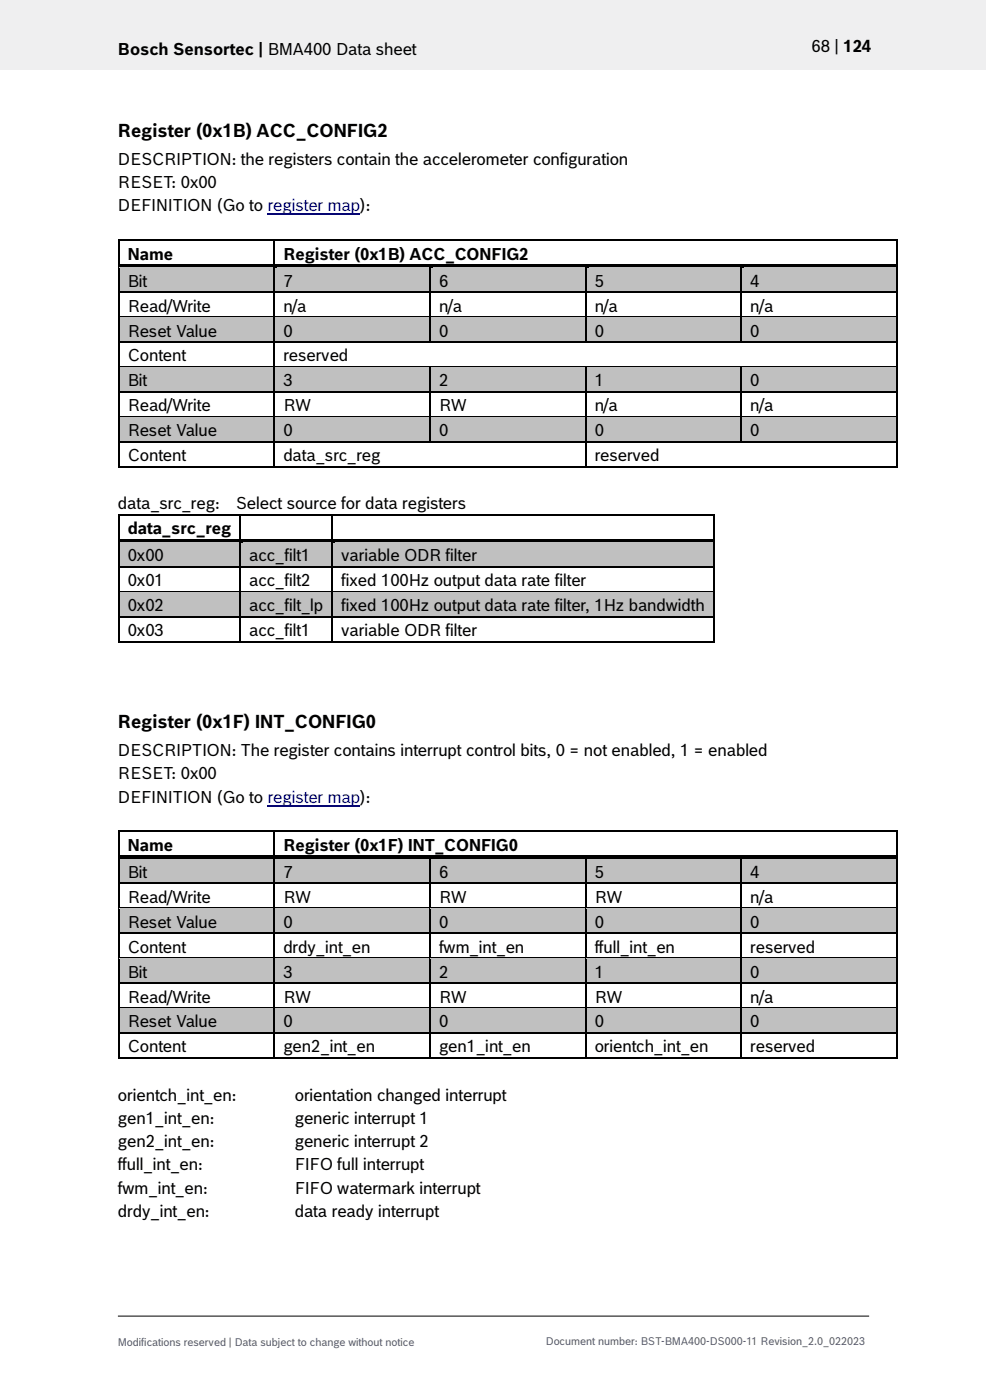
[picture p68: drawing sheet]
<svg xmlns="http://www.w3.org/2000/svg" width="210mm" height="297mm" viewBox="0 0 210 297" stroke-linecap="round" stroke-linejoin="round" font-family="sans-serif">
<defs><g id="words">
<g font-size="3.9">
<text x="25" y="29">Register (0x1B) ACC_CONFIG2</text>
<text x="25" y="154.4">Register (0x1F) INT_CONFIG0</text>
</g>
<g font-size="3.5">
<text x="25" y="11.6">Bosch Sensortec | BMA400 Data sheet</text>
<text x="172.1" y="11">68 | 124</text>
<text x="25" y="35">DESCRIPTION: the registers contain the accelerometer configuration</text>
<text x="25" y="39.9">RESET: 0x00</text>
<text x="25" y="44.9">DEFINITION (Go to register map):</text>
<text x="27.1" y="55.1">Name</text>
<text x="60.1" y="55.1">Register (0x1B) ACC_CONFIG2</text>
<text x="27.1" y="60.8">Bit</text>
<text x="60.1" y="60.8">7</text>
<text x="93.1" y="60.8">6</text>
<text x="126.2" y="60.8">5</text>
<text x="159.2" y="60.8">4</text>
<text x="27.1" y="66.1">Read/Write</text>
<text x="27.1" y="71.4">Reset Value</text>
<text x="60.1" y="66.1">n/a</text>
<text x="60.1" y="71.4">0</text>
<text x="93.1" y="66.1">n/a</text>
<text x="93.1" y="71.4">0</text>
<text x="126.2" y="66.1">n/a</text>
<text x="126.2" y="71.4">0</text>
<text x="159.2" y="66.1">n/a</text>
<text x="159.2" y="71.4">0</text>
<text x="27.1" y="76.7">Content</text>
<text x="60.1" y="76.7">reserved</text>
<text x="27.1" y="82">Bit</text>
<text x="60.1" y="82">3</text>
<text x="93.1" y="82">2</text>
<text x="126.2" y="82">1</text>
<text x="159.2" y="82">0</text>
<text x="27.1" y="87.3">Read/Write</text>
<text x="60.1" y="87.3">RW</text>
<text x="93.1" y="87.3">RW</text>
<text x="126.2" y="87.3">n/a</text>
<text x="159.2" y="87.3">n/a</text>
<text x="27.1" y="92.6">Reset Value</text>
<text x="60.1" y="92.6">0</text>
<text x="93.1" y="92.6">0</text>
<text x="126.2" y="92.6">0</text>
<text x="159.2" y="92.6">0</text>
<text x="27.1" y="97.9">Content</text>
<text x="60.1" y="97.9">data_src_reg</text>
<text x="126.2" y="97.9">reserved</text>
<text x="25" y="108.1">data_src_reg:</text>
<text x="27.1" y="113.4">data_src_reg</text>
<text x="50" y="108.1">Select source for data registers</text>
<text x="27.1" y="119.1">0x00</text>
<text x="52.9" y="119.1">acc_filt1</text>
<text x="72.4" y="119.1">variable ODR filter</text>
<text x="27.1" y="124.4">0x01</text>
<text x="52.9" y="124.4">acc_filt2</text>
<text x="72.4" y="124.4">fixed 100Hz output data rate filter</text>
<text x="27.1" y="129.7">0x02</text>
<text x="52.9" y="129.7">acc_filt_lp</text>
<text x="72.4" y="129.7">fixed 100Hz output data rate filter, 1Hz bandwidth</text>
<text x="27.1" y="135">0x03</text>
<text x="52.9" y="135">acc_filt1</text>
<text x="72.4" y="135">variable ODR filter</text>
<text x="25" y="160.4">DESCRIPTION: The register contains interrupt control bits, 0 = not enabled, 1 = enabled</text>
<text x="25" y="165.3">RESET: 0x00</text>
<text x="25" y="170.3">DEFINITION (Go to register map):</text>
<text x="27.1" y="180.5">Name</text>
<text x="60.1" y="180.5">Register (0x1F) INT_CONFIG0</text>
<text x="27.1" y="186.2">Bit</text>
<text x="27.1" y="191.5">Read/Write</text>
<text x="60.1" y="186.2">7</text>
<text x="60.1" y="191.5">RW</text>
<text x="93.1" y="186.2">6</text>
<text x="93.1" y="191.5">RW</text>
<text x="126.2" y="186.2">5</text>
<text x="126.2" y="191.5">RW</text>
<text x="159.2" y="186.2">4</text>
<text x="159.2" y="191.5">n/a</text>
<text x="27.1" y="196.8">Reset Value</text>
<text x="60.1" y="196.8">0</text>
<text x="93.1" y="196.8">0</text>
<text x="126.2" y="196.8">0</text>
<text x="159.2" y="196.8">0</text>
<text x="27.1" y="202.1">Content</text>
<text x="60.1" y="202.1">drdy_int_en</text>
<text x="93.1" y="202.1">fwm_int_en</text>
<text x="126.2" y="202.1">ffull_int_en</text>
<text x="159.2" y="202.1">reserved</text>
<text x="27.1" y="207.4">Bit</text>
<text x="60.1" y="207.4">3</text>
<text x="93.1" y="207.4">2</text>
<text x="126.2" y="207.4">1</text>
<text x="159.2" y="207.4">0</text>
<text x="27.1" y="212.7">Read/Write</text>
<text x="60.1" y="212.7">RW</text>
<text x="93.1" y="212.7">RW</text>
<text x="126.2" y="212.7">RW</text>
<text x="159.2" y="212.7">n/a</text>
<text x="27.1" y="218">Reset Value</text>
<text x="60.1" y="218">0</text>
<text x="93.1" y="218">0</text>
<text x="126.2" y="218">0</text>
<text x="159.2" y="218">0</text>
<text x="27.1" y="223.3">Content</text>
<text x="60.1" y="223.3">gen2_int_en</text>
<text x="93.1" y="223.3">gen1_int_en</text>
<text x="126.2" y="223.3">orientch_int_en</text>
<text x="159.2" y="223.3">reserved</text>
<text x="25" y="233.5">orientch_int_en:</text>
<text x="62.5" y="233.5">orientation changed interrupt</text>
<text x="25" y="238.4">gen1_int_en:</text>
<text x="62.5" y="238.4">generic interrupt 1</text>
<text x="25" y="243.4">gen2_int_en:</text>
<text x="62.5" y="243.4">generic interrupt 2</text>
<text x="25" y="248.3">ffull_int_en:</text>
<text x="62.5" y="248.3">FIFO full interrupt</text>
<text x="25" y="253.2">fwm_int_en:</text>
<text x="62.5" y="253.2">FIFO watermark interrupt</text>
<text x="25" y="258.2">drdy_int_en:</text>
<text x="62.5" y="258.2">data ready interrupt</text>
</g>
<g font-size="2.3" fill="#535f6b">
<text x="25" y="285.5">Modifications reserved | Data subject to change without notice</text>
<text x="115.8" y="285.2">Document number: BST-BMA400-DS000-11 Revision_2.0_022023</text>
</g>
</g></defs>
<path d="M0 0h209.1v14.8h-209.1z" fill="#efeff0"/>
<path d="M25 279.2h159.4" fill="none" stroke="#000" stroke-width=".21"/>
<path d="M56.8 45.5h19.6" fill="none" stroke="#00f" stroke-width=".23"/>
<path d="M25 50.8h.4v.3h-.4zM58 51.1h.4zM58 50.8h.4v.3h-.4zM190.1 50.8h.4v.3h-.4z" fill="#000"/>
<path d="M25.2 51.1v4.9M25.4 50.9h32.6M58.2 51.1v4.9M58.4 50.9h131.7M190.3 51.1v4.9" fill="none" stroke="#000" stroke-width=".34"/>
<g fill="#c0c0c0">
<path d="M25.4 56.9h32.6v4.9h-32.6z" fill-rule="evenodd"/>
<path d="M58.4 56.9h32.7v4.9h-32.7z" fill-rule="evenodd"/>
<path d="M91.4 56.9h32.7v4.9h-32.7z" fill-rule="evenodd"/>
<path d="M124.4 56.9h32.7v4.9h-32.7z" fill-rule="evenodd"/>
<path d="M157.4 56.9h32.7v4.9h-32.7z" fill-rule="evenodd"/>
</g>
<g fill="#c0c0c0">
<path d="M27.1 56.9h29.2v4.9h-29.2z"/>
<path d="M60.1 56.9h29.2v4.9h-29.2z"/>
<path d="M93.1 56.9h29.2v4.9h-29.2z"/>
<path d="M126.2 56.9h29.2v4.9h-29.2z"/>
<path d="M159.2 56.9h29.2v4.9h-29.2z"/>
</g>
<path d="M25 56h.4v.9h-.4z" fill="#000"/>
<path d="M25.4 56h32.6v.8h-32.6z" fill-rule="evenodd" fill="#000"/>
<path d="M25.4 56.8h32.6" fill="none" stroke="#c0c0c0" stroke-width=".21"/>
<path d="M58.4 56.8l.4 .1z" fill="#c0c0c0"/>
<path d="M58 56.8l.4 .1z" fill="#000"/>
<g fill="#000">
<path d="M58 56h.8v.8h-.8z" fill-rule="evenodd"/>
<path d="M58.8 56h32.3v.8h-32.3z" fill-rule="evenodd"/>
</g>
<path d="M58.8 56.8h32.3" fill="none" stroke="#c0c0c0" stroke-width=".21"/>
<path d="M91.4 56.8l.4 .1z" fill="#c0c0c0"/>
<path d="M91.1 56.8l.3 .1z" fill="#000"/>
<g fill="#000">
<path d="M91.1 56h.7v.8h-.7z" fill-rule="evenodd"/>
<path d="M91.8 56h32.3v.8h-32.3z" fill-rule="evenodd"/>
</g>
<path d="M91.8 56.8h32.3" fill="none" stroke="#c0c0c0" stroke-width=".21"/>
<path d="M124.4 56.8l.5 .1z" fill="#c0c0c0"/>
<path d="M124.1 56.8l.3 .1z" fill="#000"/>
<g fill="#000">
<path d="M124.1 56h.8v.8h-.8z" fill-rule="evenodd"/>
<path d="M124.9 56h32.2v.8h-32.2z" fill-rule="evenodd"/>
</g>
<path d="M124.9 56.8h32.2" fill="none" stroke="#c0c0c0" stroke-width=".21"/>
<path d="M157.4 56.8l.5 .1z" fill="#c0c0c0"/>
<path d="M157.1 56.8l.3 .1zM190.1 56h.4v.9h-.4zM25 61.8h.4v.3h-.4zM58 61.8h.4v.3h-.4zM91.1 61.8h.3v.3h-.3zM124.1 61.8h.3v.3h-.3zM157.1 61.8h.3v.3h-.3zM190.1 61.8h.4v.3h-.4z" fill="#000"/>
<g fill="#000">
<path d="M157.1 56h.8v.8h-.8z" fill-rule="evenodd"/>
<path d="M157.9 56h32.2v.8h-32.2z" fill-rule="evenodd"/>
</g>
<path d="M157.9 56.8h32.2" fill="none" stroke="#c0c0c0" stroke-width=".21"/>
<g fill="none" stroke="#000" stroke-width=".34">
<path d="M25.2 56.9v4.9M58.2 56.9v4.9M91.2 56.9v4.9M124.2 56.9v4.9M157.3 56.9v4.9M190.3 56.9v4.9M25.2 62.1v5M25.4 62h32.6M58.2 62.1v5M58.4 62h32.7M91.2 62.1v5M91.4 62h32.7"/>
<path d="M124.2 62.1v5M124.4 62h32.7M157.3 62.1v5M157.4 62h32.7M190.3 62.1v5"/>
</g>
<g fill="#c0c0c0">
<path d="M25.4 67.4h32.6v5h-32.6z" fill-rule="evenodd"/>
<path d="M58.4 67.4h32.7v5h-32.7z" fill-rule="evenodd"/>
<path d="M91.4 67.4h32.7v5h-32.7z" fill-rule="evenodd"/>
<path d="M124.4 67.4h32.7v5h-32.7z" fill-rule="evenodd"/>
<path d="M157.4 67.4h32.7v5h-32.7z" fill-rule="evenodd"/>
</g>
<g fill="#c0c0c0">
<path d="M27.1 67.4h29.2v5h-29.2z"/>
<path d="M60.1 67.4h29.2v5h-29.2z"/>
<path d="M93.1 67.4h29.2v5h-29.2z"/>
<path d="M126.2 67.4h29.2v5h-29.2z"/>
<path d="M159.2 67.4h29.2v5h-29.2z"/>
</g>
<path d="M25 67.1h.4v.3h-.4zM25 72.4h.4v.3h-.4zM58 67.1h.4v.3h-.4zM58 72.4h.4v.3h-.4zM91.1 67.1h.3v.3h-.3zM91.1 72.4h.3v.3h-.3zM124.1 67.1h.3v.3h-.3zM124.1 72.4h.3v.3h-.3zM157.1 67.1h.3v.3h-.3zM157.1 72.4h.3v.3h-.3zM190.1 67.1h.4v.3h-.4zM190.1 72.4h.4v.3h-.4z" fill="#000"/>
<g fill="none" stroke="#000" stroke-width=".34">
<path d="M25.2 67.4v5M25.2 72.7v5M25.4 67.2h32.6M25.4 72.5h32.6M58.2 67.4v5M58.2 72.7v5M58.4 67.2h32.7M58.4 72.5h32.7M91.2 67.4v5M91.4 67.2h32.7M91.4 72.5h32.7M124.2 67.4v5"/>
<path d="M124.4 67.2h32.7M124.4 72.5h32.7M157.3 67.4v5M157.4 67.2h32.7M157.4 72.5h32.7M190.3 67.4v5M190.3 72.7v5"/>
</g>
<path d="M25.4 67.4h32.6M58.4 67.4h32.7M91.4 67.4h32.7M124.4 67.4h32.7M157.4 67.4h32.7" fill="none" stroke="#c0c0c0" stroke-width=".21"/>
<g fill="#c0c0c0">
<path d="M25.4 78h32.6v5h-32.6z" fill-rule="evenodd"/>
<path d="M58.4 78h32.7v5h-32.7z" fill-rule="evenodd"/>
<path d="M91.4 78h32.7v5h-32.7z" fill-rule="evenodd"/>
<path d="M124.4 78h32.7v5h-32.7z" fill-rule="evenodd"/>
<path d="M157.4 78h32.7v5h-32.7z" fill-rule="evenodd"/>
</g>
<g fill="#c0c0c0">
<path d="M27.1 78h29.2v5h-29.2z"/>
<path d="M60.1 78h29.2v5h-29.2z"/>
<path d="M93.1 78h29.2v5h-29.2z"/>
<path d="M126.2 78h29.2v5h-29.2z"/>
<path d="M159.2 78h29.2v5h-29.2z"/>
</g>
<g fill="#000">
<path d="M25 77.7h.4v.3h-.4zM58 77.7h.4v.3h-.4zM91.1 78h.3zM91.1 77.7h.3v.3h-.3zM124.1 78h.3zM124.1 77.7h.3v.3h-.3zM157.1 78h.3zM157.1 77.7h.3v.3h-.3zM190.1 77.7h.4v.3h-.4zM25 83h.4v.3h-.4zM58 83h.4v.3h-.4zM91.1 83h.3v.3h-.3z"/>
<path d="M124.1 83h.3v.3h-.3zM157.1 83h.3v.3h-.3zM190.1 83h.4v.3h-.4z"/>
</g>
<g fill="none" stroke="#000" stroke-width=".34">
<path d="M25.2 78v5M25.4 77.8h32.6M58.2 78v5M58.4 77.8h32.7M91.2 78v5M91.4 77.8h32.7M124.2 78v5M124.4 77.8h32.7M157.3 78v5M157.4 77.8h32.7M190.3 78v5M25.2 83.3v4.9"/>
<path d="M25.4 83.1h32.6M58.2 83.3v4.9M58.4 83.1h32.7M91.2 83.3v4.9M91.4 83.1h32.7M124.2 83.3v4.9M124.4 83.1h32.7M157.3 83.3v4.9M157.4 83.1h32.7M190.3 83.3v4.9"/>
</g>
<path d="M25.4 78h32.6M58.4 78h32.7M91.4 78h32.7M124.4 78h32.7M157.4 78h32.7" fill="none" stroke="#c0c0c0" stroke-width=".21"/>
<g fill="#c0c0c0">
<path d="M25.4 88.6h32.6v4.9h-32.6z" fill-rule="evenodd"/>
<path d="M58.4 88.6h32.7v4.9h-32.7z" fill-rule="evenodd"/>
<path d="M91.4 88.6h32.7v4.9h-32.7z" fill-rule="evenodd"/>
<path d="M124.4 88.6h32.7v4.9h-32.7z" fill-rule="evenodd"/>
<path d="M157.4 88.6h32.7v4.9h-32.7z" fill-rule="evenodd"/>
</g>
<g fill="#c0c0c0">
<path d="M27.1 88.6h29.2v4.9h-29.2z"/>
<path d="M60.1 88.6h29.2v4.9h-29.2z"/>
<path d="M93.1 88.6h29.2v4.9h-29.2z"/>
<path d="M126.2 88.6h29.2v4.9h-29.2z"/>
<path d="M159.2 88.6h29.2v4.9h-29.2z"/>
</g>
<g fill="#000">
<path d="M25 88.2h.4v.4h-.4zM25 93.5h.4v.4h-.4zM25 98.8h.4v.4h-.4zM58 88.2h.4v.4h-.4zM58 93.5h.4v.4h-.4zM58 98.8h.4v.4h-.4zM91.1 88.2h.3v.4h-.3zM91.1 93.5h.3v.4h-.3zM124.1 88.2h.3v.4h-.3zM124.1 93.5h.3v.4h-.3zM124.1 98.8h.3v.4h-.3zM157.1 88.2h.3v.4h-.3z"/>
<path d="M157.1 93.5h.3v.4h-.3zM190.1 88.2h.4v.4h-.4zM190.1 93.5h.4v.4h-.4zM190.1 98.8h.4v.4h-.4zM25 109.1h.4v.3h-.4zM50.8 109.4h.4zM50.8 109.1h.4v.3h-.4zM70.3 109.4h.4zM70.3 109.1h.4v.3h-.4zM151.2 109.1h.4v.3h-.4z"/>
</g>
<g fill="none" stroke="#000" stroke-width=".34">
<path d="M25.2 88.6v4.9M25.2 93.9v4.9M25.4 88.4h32.6M25.4 93.7h32.6M25.4 99h32.6M58.2 88.6v4.9M58.2 93.9v4.9M58.4 88.4h32.7M58.4 93.7h32.7M58.4 99h65.7M91.2 88.6v4.9M91.4 88.4h32.7"/>
<path d="M91.4 93.7h32.7M124.2 88.6v4.9M124.2 93.9v4.9M124.4 88.4h32.7M124.4 93.7h32.7M124.4 99h65.7M157.3 88.6v4.9M157.4 88.4h32.7M157.4 93.7h32.7M190.3 88.6v4.9M190.3 93.9v4.9M25.2 109.4v4.9"/>
<path d="M25.4 109.2h25.4M51 109.4v4.9M51.2 109.2h19.1M70.5 109.4v4.9M70.7 109.2h80.5M151.4 109.4v4.9"/>
</g>
<path d="M25.4 88.6h32.6M58.4 88.6h32.7M91.4 88.6h32.7M124.4 88.6h32.7M157.4 88.6h32.7" fill="none" stroke="#c0c0c0" stroke-width=".21"/>
<g fill="#c0c0c0">
<path d="M25.4 115.1h25.4v5h-25.4z" fill-rule="evenodd"/>
<path d="M51.2 115.1h19.1v5h-19.1z" fill-rule="evenodd"/>
<path d="M70.7 115.1h80.5v5h-80.5z" fill-rule="evenodd"/>
</g>
<g fill="#c0c0c0">
<path d="M27.1 115.1h22v5h-22z"/>
<path d="M52.9 115.1h15.7v5h-15.7z"/>
<path d="M72.4 115.1h77.1v5h-77.1z"/>
</g>
<path d="M25 114.3h.4v.8h-.4z" fill="#000"/>
<path d="M25.4 114.3h25.4v.8h-25.4z" fill-rule="evenodd" fill="#000"/>
<path d="M25.4 115.1h25.4" fill="none" stroke="#c0c0c0" stroke-width=".21"/>
<path d="M51.2 115.1h.4z" fill="#c0c0c0"/>
<path d="M50.8 115.1h.4z" fill="#000"/>
<g fill="#000">
<path d="M50.8 114.3h.8v.8h-.8z" fill-rule="evenodd"/>
<path d="M51.6 114.3h18.7v.8h-18.7z" fill-rule="evenodd"/>
</g>
<path d="M51.6 115.1h18.7" fill="none" stroke="#c0c0c0" stroke-width=".21"/>
<path d="M70.7 115.1h.4z" fill="#c0c0c0"/>
<path d="M70.3 115.1h.4zM151.2 114.3h.4v.8h-.4zM25 120.1h.4v.3h-.4zM50.8 120.1h.4v.3h-.4zM70.3 120.1h.4v.3h-.4zM151.2 120.1h.4v.3h-.4z" fill="#000"/>
<g fill="#000">
<path d="M70.3 114.3h.8v.8h-.8z" fill-rule="evenodd"/>
<path d="M71.1 114.3h80.1v.8h-80.1z" fill-rule="evenodd"/>
</g>
<path d="M71.1 115.1h80.1" fill="none" stroke="#c0c0c0" stroke-width=".21"/>
<path d="M25.2 115.1v5M51 115.1v5M70.5 115.1v5M151.4 115.1v5M25.2 120.4v5M25.4 120.2h25.4M51 120.4v5M51.2 120.2h19.1M70.5 120.4v5M70.7 120.2h80.5M151.4 120.4v5" fill="none" stroke="#000" stroke-width=".34"/>
<g fill="#c0c0c0">
<path d="M25.4 125.7h25.4v5h-25.4z" fill-rule="evenodd"/>
<path d="M51.2 125.7h19.1v5h-19.1z" fill-rule="evenodd"/>
<path d="M70.7 125.7h80.5v5h-80.5z" fill-rule="evenodd"/>
</g>
<g fill="#c0c0c0">
<path d="M27.1 125.7h22v5h-22z"/>
<path d="M52.9 125.7h15.7v5h-15.7z"/>
<path d="M72.4 125.7h77.1v5h-77.1z"/>
</g>
<g fill="#000">
<path d="M25 125.4h.4v.3h-.4zM25 130.7h.4v.3h-.4zM25 136h.4v.3h-.4zM50.8 125.4h.4v.3h-.4zM50.8 130.7h.4v.3h-.4zM50.8 136h.4v.3h-.4zM70.3 125.4h.4v.3h-.4zM70.3 130.7h.4v.3h-.4zM70.3 136h.4v.3h-.4zM151.2 125.4h.4v.3h-.4zM151.2 130.7h.4v.3h-.4zM151.2 136h.4v.3h-.4z"/>
<path d="M25 176.2h.4v.3h-.4zM58 176.5h.4zM58 176.2h.4v.3h-.4zM190.1 176.2h.4v.3h-.4z"/>
</g>
<g fill="none" stroke="#000" stroke-width=".34">
<path d="M25.2 125.7v5M25.2 131v5M25.4 125.5h25.4M25.4 130.8h25.4M25.4 136.1h25.4M51 125.7v5M51 131v5M51.2 125.5h19.1M51.2 130.8h19.1M51.2 136.1h19.1M70.5 125.7v5M70.5 131v5"/>
<path d="M70.7 125.5h80.5M70.7 130.8h80.5M70.7 136.1h80.5M151.4 125.7v5M151.4 131v5M25.2 176.5v5M25.4 176.3h32.6M58.2 176.5v5M58.4 176.3h131.7M190.3 176.5v5"/>
</g>
<path d="M25.4 125.7h25.4M51.2 125.7h19.1M70.7 125.7h80.5" fill="none" stroke="#c0c0c0" stroke-width=".21"/>
<path d="M56.8 170.9h19.6" fill="none" stroke="#00f" stroke-width=".23"/>
<g fill="#c0c0c0">
<path d="M25.4 182.3h32.6v4.9h-32.6z" fill-rule="evenodd"/>
<path d="M58.4 182.3h32.7v4.9h-32.7z" fill-rule="evenodd"/>
<path d="M91.4 182.3h32.7v4.9h-32.7z" fill-rule="evenodd"/>
<path d="M124.4 182.3h32.7v4.9h-32.7z" fill-rule="evenodd"/>
<path d="M157.4 182.3h32.7v4.9h-32.7z" fill-rule="evenodd"/>
</g>
<g fill="#c0c0c0">
<path d="M27.1 182.3h29.2v4.9h-29.2z"/>
<path d="M60.1 182.3h29.2v4.9h-29.2z"/>
<path d="M93.1 182.3h29.2v4.9h-29.2z"/>
<path d="M126.2 182.3h29.2v4.9h-29.2z"/>
<path d="M159.2 182.3h29.2v4.9h-29.2z"/>
</g>
<path d="M25 181.5h.4v.8h-.4z" fill="#000"/>
<path d="M25.4 181.5h32.6v.7h-32.6z" fill-rule="evenodd" fill="#000"/>
<path d="M25.4 182.3h32.6" fill="none" stroke="#c0c0c0" stroke-width=".21"/>
<path d="M58.4 182.2l.4 .1z" fill="#c0c0c0"/>
<path d="M58 182.2l.4 .1z" fill="#000"/>
<g fill="#000">
<path d="M58 181.5h.8v.7h-.8z" fill-rule="evenodd"/>
<path d="M58.8 181.5h32.3v.7h-32.3z" fill-rule="evenodd"/>
</g>
<path d="M58.8 182.3h32.3" fill="none" stroke="#c0c0c0" stroke-width=".21"/>
<path d="M91.4 182.2l.4 .1z" fill="#c0c0c0"/>
<path d="M91.1 182.2l.3 .1z" fill="#000"/>
<g fill="#000">
<path d="M91.1 181.5h.7v.7h-.7z" fill-rule="evenodd"/>
<path d="M91.8 181.5h32.3v.7h-32.3z" fill-rule="evenodd"/>
</g>
<path d="M91.8 182.3h32.3" fill="none" stroke="#c0c0c0" stroke-width=".21"/>
<path d="M124.4 182.2l.5 .1z" fill="#c0c0c0"/>
<path d="M124.1 182.2l.3 .1z" fill="#000"/>
<g fill="#000">
<path d="M124.1 181.5h.8v.7h-.8z" fill-rule="evenodd"/>
<path d="M124.9 181.5h32.2v.7h-32.2z" fill-rule="evenodd"/>
</g>
<path d="M124.9 182.3h32.2" fill="none" stroke="#c0c0c0" stroke-width=".21"/>
<path d="M157.4 182.2l.5 .1z" fill="#c0c0c0"/>
<path d="M25 187.2h.4v.4h-.4zM58 187.2h.4v.4h-.4zM91.1 187.2h.3v.4h-.3zM124.1 187.2h.3v.4h-.3zM157.1 182.2l.3 .1zM157.1 187.2h.3v.4h-.3zM190.1 181.5h.4v.8h-.4zM190.1 187.2h.4v.4h-.4z" fill="#000"/>
<g fill="#000">
<path d="M157.1 181.5h.8v.7h-.8z" fill-rule="evenodd"/>
<path d="M157.9 181.5h32.2v.7h-32.2z" fill-rule="evenodd"/>
</g>
<path d="M157.9 182.3h32.2" fill="none" stroke="#c0c0c0" stroke-width=".21"/>
<g fill="none" stroke="#000" stroke-width=".34">
<path d="M25.2 182.3v4.9M25.2 187.6v4.9M25.4 187.4h32.6M58.2 182.3v4.9M58.2 187.6v4.9M58.4 187.4h32.7M91.2 182.3v4.9M91.2 187.6v4.9M91.4 187.4h32.7M124.2 182.3v4.9M124.2 187.6v4.9M124.4 187.4h32.7"/>
<path d="M157.3 182.3v4.9M157.3 187.6v4.9M157.4 187.4h32.7M190.3 182.3v4.9M190.3 187.6v4.9"/>
</g>
<g fill="#c0c0c0">
<path d="M25.4 192.8h32.6v5h-32.6z" fill-rule="evenodd"/>
<path d="M58.4 192.8h32.7v5h-32.7z" fill-rule="evenodd"/>
<path d="M91.4 192.8h32.7v5h-32.7z" fill-rule="evenodd"/>
<path d="M124.4 192.8h32.7v5h-32.7z" fill-rule="evenodd"/>
<path d="M157.4 192.8h32.7v5h-32.7z" fill-rule="evenodd"/>
</g>
<g fill="#c0c0c0">
<path d="M27.1 192.8h29.2v5h-29.2z"/>
<path d="M60.1 192.8h29.2v5h-29.2z"/>
<path d="M93.1 192.8h29.2v5h-29.2z"/>
<path d="M126.2 192.8h29.2v5h-29.2z"/>
<path d="M159.2 192.8h29.2v5h-29.2z"/>
</g>
<path d="M25 192.5h.4v.3h-.4zM25 197.8h.4v.3h-.4zM58 192.5h.4v.3h-.4zM58 197.8h.4v.3h-.4zM91.1 192.5h.3v.3h-.3zM91.1 197.8h.3v.3h-.3zM124.1 192.5h.3v.3h-.3zM124.1 197.8h.3v.3h-.3zM157.1 192.5h.3v.3h-.3zM157.1 197.8h.3v.3h-.3zM190.1 192.5h.4v.3h-.4zM190.1 197.8h.4v.3h-.4z" fill="#000"/>
<g fill="none" stroke="#000" stroke-width=".34">
<path d="M25.2 192.8v5M25.2 198.1v5M25.4 192.7h32.6M25.4 198h32.6M58.2 192.8v5M58.2 198.1v5M58.4 192.7h32.7M58.4 198h32.7M91.2 192.8v5M91.2 198.1v5M91.4 192.7h32.7M91.4 198h32.7"/>
<path d="M124.2 192.8v5M124.2 198.1v5M124.4 192.7h32.7M124.4 198h32.7M157.3 192.8v5M157.3 198.1v5M157.4 192.7h32.7M157.4 198h32.7M190.3 192.8v5M190.3 198.1v5"/>
</g>
<path d="M25.4 192.8h32.6M58.4 192.8h32.7M91.4 192.8h32.7M124.4 192.8h32.7M157.4 192.8h32.7" fill="none" stroke="#c0c0c0" stroke-width=".21"/>
<g fill="#c0c0c0">
<path d="M25.4 203.4h32.6v5h-32.6z" fill-rule="evenodd"/>
<path d="M58.4 203.4h32.7v5h-32.7z" fill-rule="evenodd"/>
<path d="M91.4 203.4h32.7v5h-32.7z" fill-rule="evenodd"/>
<path d="M124.4 203.4h32.7v5h-32.7z" fill-rule="evenodd"/>
<path d="M157.4 203.4h32.7v5h-32.7z" fill-rule="evenodd"/>
</g>
<g fill="#c0c0c0">
<path d="M27.1 203.4h29.2v5h-29.2z"/>
<path d="M60.1 203.4h29.2v5h-29.2z"/>
<path d="M93.1 203.4h29.2v5h-29.2z"/>
<path d="M126.2 203.4h29.2v5h-29.2z"/>
<path d="M159.2 203.4h29.2v5h-29.2z"/>
</g>
<path d="M25 203.1h.4v.3h-.4zM25 208.4h.4v.3h-.4zM58 203.1h.4v.3h-.4zM58 208.4h.4v.3h-.4zM91.1 203.1h.3v.3h-.3zM91.1 208.4h.3v.3h-.3zM124.1 203.1h.3v.3h-.3zM124.1 208.4h.3v.3h-.3zM157.1 203.1h.3v.3h-.3zM157.1 208.4h.3v.3h-.3zM190.1 203.1h.4v.3h-.4zM190.1 208.4h.4v.3h-.4z" fill="#000"/>
<g fill="none" stroke="#000" stroke-width=".34">
<path d="M25.2 203.4v5M25.2 208.7v5M25.4 203.2h32.6M25.4 208.5h32.6M58.2 203.4v5M58.2 208.7v5M58.4 203.2h32.7M58.4 208.5h32.7M91.2 203.4v5M91.2 208.7v5M91.4 203.2h32.7M91.4 208.5h32.7"/>
<path d="M124.2 203.4v5M124.2 208.7v5M124.4 203.2h32.7M124.4 208.5h32.7M157.3 203.4v5M157.3 208.7v5M157.4 203.2h32.7M157.4 208.5h32.7M190.3 203.4v5M190.3 208.7v5"/>
</g>
<path d="M25.4 203.4h32.6M58.4 203.4h32.7M91.4 203.4h32.7M124.4 203.4h32.7M157.4 203.4h32.7" fill="none" stroke="#c0c0c0" stroke-width=".21"/>
<g fill="#c0c0c0">
<path d="M25.4 214h32.6v4.9h-32.6z" fill-rule="evenodd"/>
<path d="M58.4 214h32.7v4.9h-32.7z" fill-rule="evenodd"/>
<path d="M91.4 214h32.7v4.9h-32.7z" fill-rule="evenodd"/>
<path d="M124.4 214h32.7v4.9h-32.7z" fill-rule="evenodd"/>
<path d="M157.4 214h32.7v4.9h-32.7z" fill-rule="evenodd"/>
</g>
<g fill="#c0c0c0">
<path d="M27.1 214h29.2v4.9h-29.2z"/>
<path d="M60.1 214h29.2v4.9h-29.2z"/>
<path d="M93.1 214h29.2v4.9h-29.2z"/>
<path d="M126.2 214h29.2v4.9h-29.2z"/>
<path d="M159.2 214h29.2v4.9h-29.2z"/>
</g>
<g fill="#000">
<path d="M25 213.7h.4v.3h-.4zM25 218.9h.4v.4h-.4zM58 213.7h.4v.3h-.4zM58 218.9h.4v.4h-.4zM91.1 213.7h.3v.3h-.3zM91.1 218.9h.3v.4h-.3zM124.1 213.7h.3v.3h-.3zM124.1 218.9h.3v.4h-.3zM157.1 213.7h.3v.3h-.3zM157.1 218.9h.3v.4h-.3zM190.1 213.7h.4v.3h-.4zM190.1 218.9h.4v.4h-.4z"/>
<path d="M25 224.3h.4v.3h-.4zM58 224.3h.4v.3h-.4zM91.1 224.3h.3v.3h-.3zM124.1 224.3h.3v.3h-.3zM157.1 224.3h.3v.3h-.3zM190.1 224.3h.4v.3h-.4z"/>
</g>
<g fill="none" stroke="#000" stroke-width=".34">
<path d="M25.2 214v4.9M25.2 219.3v5M25.4 213.8h32.6M25.4 219.1h32.6M58.2 214v4.9M58.2 219.3v5M58.4 213.8h32.7M58.4 219.1h32.7M91.2 214v4.9M91.2 219.3v5M91.4 213.8h32.7M91.4 219.1h32.7"/>
<path d="M124.2 214v4.9M124.2 219.3v5M124.4 213.8h32.7M124.4 219.1h32.7M157.3 214v4.9M157.3 219.3v5M157.4 213.8h32.7M157.4 219.1h32.7M190.3 214v4.9M190.3 219.3v5M25.4 224.4h32.6M58.4 224.4h32.7"/>
<path d="M91.4 224.4h32.7M124.4 224.4h32.7M157.4 224.4h32.7"/>
</g>
<path d="M25.4 214h32.6M58.4 214h32.7M91.4 214h32.7M124.4 214h32.7M157.4 214h32.7" fill="none" stroke="#c0c0c0" stroke-width=".21"/>
<use href="#words"/>
</svg>
